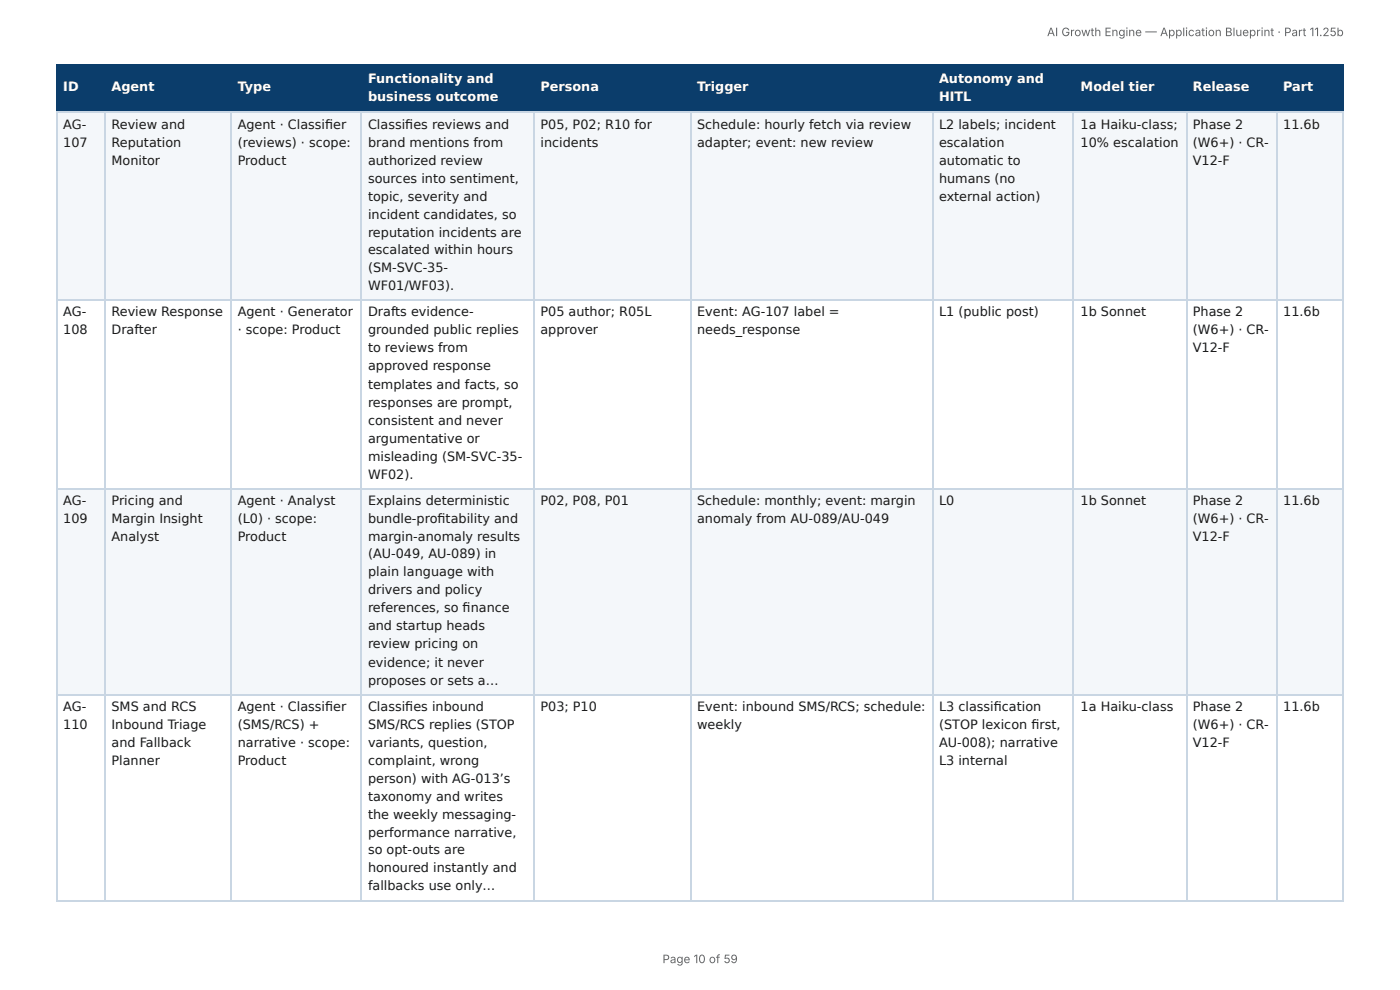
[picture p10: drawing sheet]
<svg xmlns="http://www.w3.org/2000/svg" width="297mm" height="210mm" viewBox="0 0 297 210" stroke-linecap="round" stroke-linejoin="round" font-family="sans-serif">
<defs><g id="words">
<g font-size="2.7" fill="#fff">
<text x="78.2" y="17.6">Functionality and</text>
<text x="199.4" y="17.6">Autonomy and</text>
<text x="13.4" y="19.4">ID</text>
<text x="23.7" y="19.4">Agent</text>
<text x="50.5" y="19.4">Type</text>
<text x="78.2" y="21.4">business outcome</text>
<text x="114.8" y="19.4">Persona</text>
<text x="148.1" y="19.4">Trigger</text>
<text x="199.4" y="21.4">HITL</text>
<text x="229.5" y="19.4">Model tier</text>
<text x="253.4" y="19.4">Release</text>
<text x="272.6" y="19.4">Part</text>
</g>
<g font-size="2.7" fill="#1a1a1a">
<text x="13.4" y="27.3">AG-</text>
<text x="23.7" y="27.3">Review and</text>
<text x="50.5" y="27.3">Agent · Classifi er</text>
<text x="78.2" y="27.3">Classifi es reviews and</text>
<text x="114.8" y="27.3">P05, P02; R10 for</text>
<text x="148.1" y="27.3">Schedule: hourly fetch via review</text>
<text x="199.4" y="27.3">L2 labels; incident</text>
<text x="229.5" y="27.3">1a Haiku-class;</text>
<text x="253.4" y="27.3">Phase 2</text>
<text x="272.6" y="27.3">11.6b</text>
<text x="13.4" y="31.1">107</text>
<text x="23.7" y="31.1">Reputation</text>
<text x="23.7" y="35">Monitor</text>
<text x="50.5" y="31.1">(reviews) · scope:</text>
<text x="50.5" y="35">Product</text>
<text x="78.2" y="31.1">brand mentions from</text>
<text x="78.2" y="35">authorized review</text>
<text x="114.8" y="31.1">incidents</text>
<text x="148.1" y="31.1">adapter; event: new review</text>
<text x="199.4" y="31.1">escalation</text>
<text x="199.4" y="35">automatic to</text>
<text x="229.5" y="31.1">10% escalation</text>
<text x="253.4" y="31.1">(W6+) · CR-</text>
<text x="253.4" y="35">V12-F</text>
<text x="78.2" y="38.8">sources into sentiment,</text>
<text x="199.4" y="38.8">humans (no</text>
<text x="78.2" y="42.6">topic, severity and</text>
<text x="78.2" y="46.5">incident candidates, so</text>
<text x="199.4" y="42.6">external action)</text>
<text x="78.2" y="50.3">reputation incidents are</text>
<text x="78.2" y="53.9">escalated within hours</text>
<text x="78.2" y="57.7">(SM-SVC-35-</text>
<text x="78.2" y="61.5">WF01/WF03).</text>
<text x="13.4" y="67.2">AG-</text>
<text x="13.4" y="71">108</text>
<text x="23.7" y="67.2">Review Response</text>
<text x="23.7" y="71">Drafter</text>
<text x="50.5" y="67.2">Agent · Generator</text>
<text x="50.5" y="71">· scope: Product</text>
<text x="78.2" y="67.2">Drafts evidence-</text>
<text x="78.2" y="71">grounded public replies</text>
<text x="114.8" y="67.2">P05 author; R05L</text>
<text x="114.8" y="71">approver</text>
<text x="148.1" y="67.2">Event: AG-107 label =</text>
<text x="148.1" y="71">needs_response</text>
<text x="199.4" y="67.2">L1 (public post)</text>
<text x="229.5" y="67.2">1b Sonnet</text>
<text x="253.4" y="67.2">Phase 2</text>
<text x="253.4" y="71">(W6+) · CR-</text>
<text x="272.6" y="67.2">11.6b</text>
<text x="78.2" y="74.8">to reviews from</text>
<text x="253.4" y="74.8">V12-F</text>
<text x="78.2" y="78.7">approved response</text>
<text x="78.2" y="82.5">templates and facts, so</text>
<text x="78.2" y="86.3">responses are prompt,</text>
<text x="78.2" y="90.2">consistent and never</text>
<text x="78.2" y="94">argumentative or</text>
<text x="78.2" y="97.8">misleading (SM-SVC-35-</text>
<text x="78.2" y="101.7">WF02).</text>
<text x="13.4" y="107.3">AG-</text>
<text x="23.7" y="107.3">Pricing and</text>
<text x="50.5" y="107.3">Agent · Analyst</text>
<text x="78.2" y="107.3">Explains deterministic</text>
<text x="114.8" y="107.3">P02, P08, P01</text>
<text x="148.1" y="107.3">Schedule: monthly; event: margin</text>
<text x="199.4" y="107.3">L0</text>
<text x="229.5" y="107.3">1b Sonnet</text>
<text x="253.4" y="107.3">Phase 2</text>
<text x="272.6" y="107.3">11.6b</text>
<text x="13.4" y="111.1">109</text>
<text x="23.7" y="111.1">Margin Insight</text>
<text x="50.5" y="111.1">(L0) · scope:</text>
<text x="78.2" y="111.1">bundle-profi tability and</text>
<text x="148.1" y="111.1">anomaly from AU-089/AU-049</text>
<text x="253.4" y="111.1">(W6+) · CR-</text>
<text x="23.7" y="115">Analyst</text>
<text x="50.5" y="115">Product</text>
<text x="78.2" y="115">margin-anomaly results</text>
<text x="78.2" y="118.5">(AU-049, AU-089) in</text>
<text x="253.4" y="115">V12-F</text>
<text x="78.2" y="122.4">plain language with</text>
<text x="78.2" y="126.2">drivers and policy</text>
<text x="78.2" y="130">references, so fi nance</text>
<text x="78.2" y="133.9">and startup heads</text>
<text x="78.2" y="137.7">review pricing on</text>
<text x="78.2" y="141.5">evidence; it never</text>
<text x="78.2" y="145.4">proposes or sets a…</text>
<text x="13.4" y="151">AG-</text>
<text x="13.4" y="154.8">110</text>
<text x="23.7" y="151">SMS and RCS</text>
<text x="23.7" y="154.8">Inbound Triage</text>
<text x="50.5" y="151">Agent · Classifi er</text>
<text x="50.5" y="154.8">(SMS/RCS) +</text>
<text x="78.2" y="151">Classifi es inbound</text>
<text x="78.2" y="154.8">SMS/RCS replies (STOP</text>
<text x="114.8" y="151">P03; P10</text>
<text x="148.1" y="151">Event: inbound SMS/RCS; schedule:</text>
<text x="148.1" y="154.8">weekly</text>
<text x="199.4" y="151">L3 classifi cation</text>
<text x="199.4" y="154.8">(STOP lexicon fi rst,</text>
<text x="229.5" y="151">1a Haiku-class</text>
<text x="253.4" y="151">Phase 2</text>
<text x="253.4" y="154.8">(W6+) · CR-</text>
<text x="272.6" y="151">11.6b</text>
<text x="23.7" y="158.7">and Fallback</text>
<text x="50.5" y="158.7">narrative · scope:</text>
<text x="78.2" y="158.7">variants, question,</text>
<text x="199.4" y="158.7">AU-008); narrative</text>
<text x="253.4" y="158.7">V12-F</text>
<text x="23.7" y="162.5">Planner</text>
<text x="50.5" y="162.5">Product</text>
<text x="78.2" y="162.5">complaint, wrong</text>
<text x="78.2" y="166.3">person) with AG-013’s</text>
<text x="199.4" y="162.5">L3 internal</text>
<text x="78.2" y="170.2">taxonomy and writes</text>
<text x="78.2" y="174">the weekly messaging-</text>
<text x="78.2" y="177.8">performance narrative,</text>
<text x="78.2" y="181.4">so opt-outs are</text>
<text x="78.2" y="185.2">honoured instantly and</text>
<text x="78.2" y="189.1">fallbacks use only…</text>
</g>
<g font-size="2.5" fill="#666">
<text x="222.4" y="7.7">AI Growth Engine — Application Blueprint · Part 11.25b</text>
<text x="140.7" y="204.5">Page 10 of 59</text>
</g>
</g></defs>
<g fill="#0b3d6b">
<path d="M12.2 14h10.2v9.7h-10.2z"/>
<path d="M22.4 14h26.6v9.7h-26.6z"/>
<path d="M49 14h27.8v9.7h-27.8z"/>
<path d="M76.8 14h36.6v9.7h-36.6z"/>
<path d="M113.4 14h33.2v9.7h-33.2z"/>
<path d="M146.6 14h51.4v9.7h-51.4z"/>
<path d="M198 14h30.1v9.7h-30.1z"/>
<path d="M228.1 14h23.8v9.7h-23.8z"/>
<path d="M251.9 14h19.1v9.7h-19.1z"/>
<path d="M271 14h14.4v9.7h-14.4z"/>
</g>
<g fill="#f4f7fa">
<path d="M12.2 23.7h10.2v40.1h-10.2z"/>
<path d="M22.4 23.7h26.6v40.1h-26.6z"/>
<path d="M49 23.7h27.8v40.1h-27.8z"/>
<path d="M76.8 23.7h36.6v40.1h-36.6z"/>
<path d="M113.4 23.7h33.2v40.1h-33.2z"/>
<path d="M146.6 23.7h51.4v40.1h-51.4z"/>
<path d="M198 23.7h30.1v40.1h-30.1z"/>
<path d="M228.1 23.7h23.8v40.1h-23.8z"/>
<path d="M251.9 23.7h19.1v40.1h-19.1z"/>
<path d="M271 23.7h14.4v40.1h-14.4z"/>
<path d="M12.2 103.7h10.2v43.7h-10.2z"/>
<path d="M22.4 103.7h26.6v43.7h-26.6z"/>
<path d="M49 103.7h27.8v43.7h-27.8z"/>
<path d="M76.8 103.7h36.6v43.7h-36.6z"/>
<path d="M113.4 103.7h33.2v43.7h-33.2z"/>
<path d="M146.6 103.7h51.4v43.7h-51.4z"/>
<path d="M198 103.7h30.1v43.7h-30.1z"/>
<path d="M228.1 103.7h23.8v43.7h-23.8z"/>
<path d="M251.9 103.7h19.1v43.7h-19.1z"/>
<path d="M271 103.7h14.4v43.7h-14.4z"/>
</g>
<g fill="none" stroke="#0b3d6b" stroke-width=".26">
<path d="M11.9 13.9h273.5M12 13.8v10.2M22.3 13.8v10.2M49.1 13.8v10.2M76.7 13.8v10.2M113.5 13.8v10.2M146.7 13.8v10.2M198.1 13.8v10.2M228 13.8v10.2M252 13.8v10.2M271.2 13.8v10.2M285.2 13.8v10.2"/>
<path d="M11.9 23.9h273.5"/>
</g>
<g fill="none" stroke="#c9d6e3" stroke-width=".26">
<path d="M11.9 23.9h273.5M12 24v167.4M22.3 24v167.4M49.1 24v167.4M76.7 24v167.4M113.5 24v167.4M146.7 24v167.4M198.1 24v167.4M228 24v167.4M252 24v167.4M271.2 24v167.4M285.2 24v167.4"/>
<path d="M11.9 63.7h273.5M11.9 103.8h273.5M11.9 147.5h273.5M11.9 191.2h273.5"/>
</g>
<use href="#words"/>
</svg>
